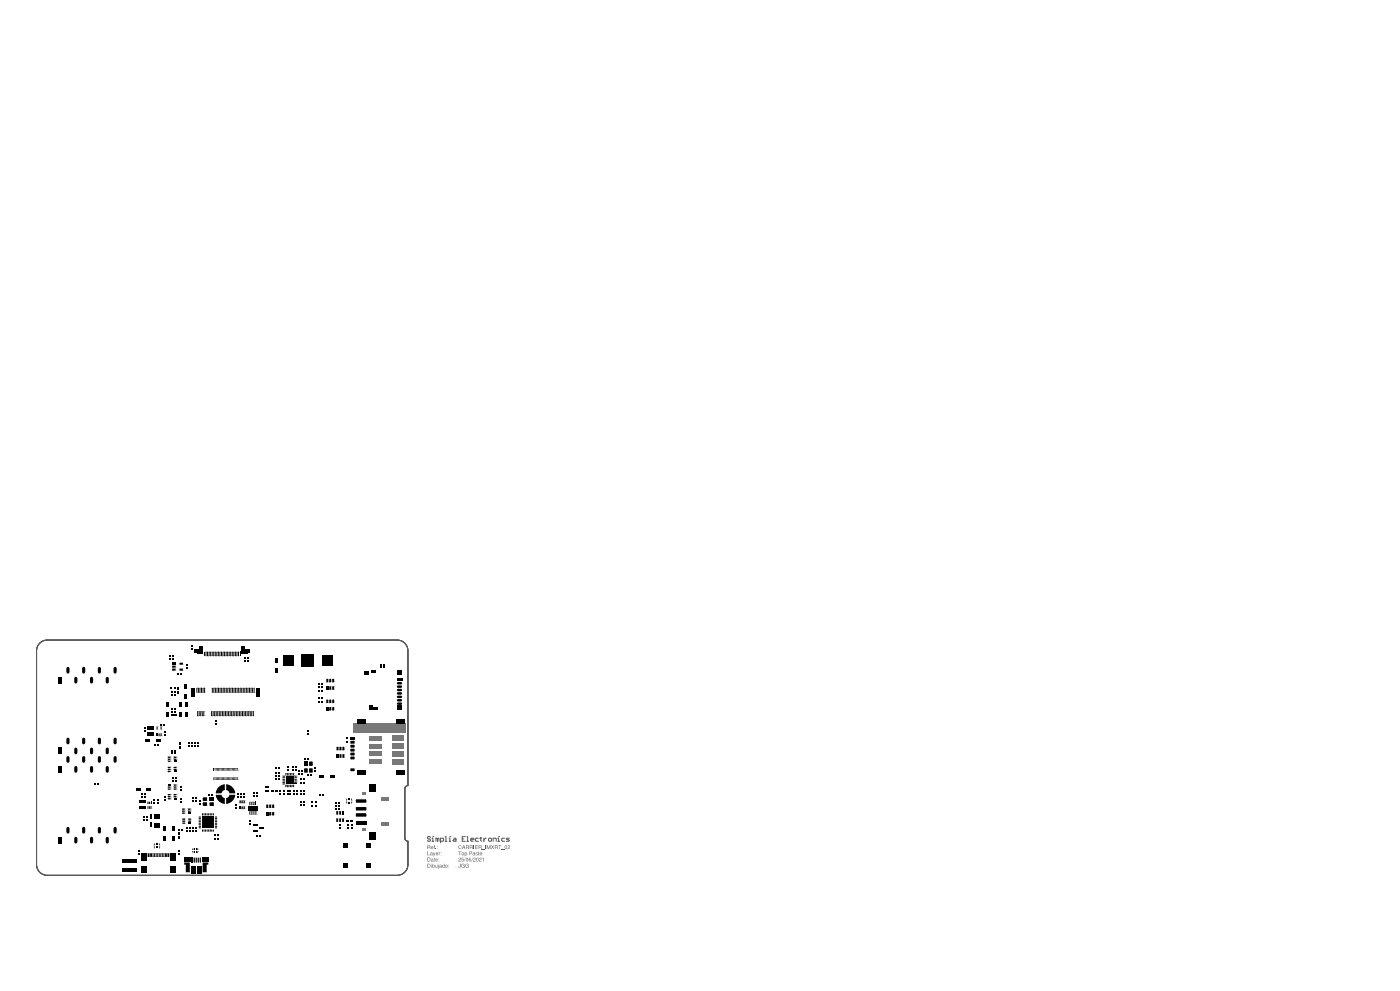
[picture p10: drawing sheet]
<svg xmlns="http://www.w3.org/2000/svg" width="420mm" height="297mm" viewBox="0 0 420 297" stroke-linecap="round" stroke-linejoin="round" font-family="sans-serif">
<g fill="#787878">
<path d="M114.3 246.6h2.2v1h-2.2z"/>
<path d="M108.5 237.5h1.1v.8h-1.1z"/>
<path d="M108.5 248.4h1.1v.8h-1.1z"/>
<path d="M114.3 239.1h2.2v1h-2.2z"/>
</g>
<path d="M11.8 192.9l1-.7 1.2-.4h105.1a3.2 3.2 0 0 1 3.2 3.3v40.4a.93 .93 0 0 0-.9 .9v14.8a.93 .93 0 0 0 .9 1v6.9a3.2 3.2 0 0 1-3.2 3.3h-104.9a3.2 3.2 0 0 1-3.2-3.3v-64.2l.1-.9z" fill="none" stroke="#000" stroke-width=".3"/>
<g fill="#787878">
<path d="M105.8 216.7h15.8v2.9h-15.8z" fill-rule="evenodd"/>
<path d="M110.6 227.7h3.7v1.3h-3.7z" fill-rule="evenodd"/>
<path d="M110.6 225.3h3.7v1.3h-3.7z" fill-rule="evenodd"/>
<path d="M110.6 223h3.7v1.3h-3.7z" fill-rule="evenodd"/>
<path d="M110.6 220.6h3.7v1.3h-3.7z" fill-rule="evenodd"/>
<path d="M117.8 227.6h3.3v1.5h-3.3z" fill-rule="evenodd"/>
<path d="M117.8 225.2h3.3v1.6h-3.3z" fill-rule="evenodd"/>
<path d="M117.8 222.9h3.3v1.5h-3.3z" fill-rule="evenodd"/>
<path d="M117.8 220.5h3.3v1.6h-3.3z" fill-rule="evenodd"/>
</g>
<g fill="#000">
<path d="M64.9 238.4h1.4l.5 .7 .4 .3v1.4a2.75 2.75 0 0 1-2.3-2.4zM65.5 236.2l.7-.6 1-.3v1.4l-.4 .2-.5 .7h-1.4zM68 235.3a2.75 2.75 0 0 1 2.4 2.3h-1.4l-.3-.4-.7-.5zM103.9 239.4h.2v.5h-.4zM104.4 239.4h.2v.5h-.2zM104.8 239.4h.2v.5h-.2zM105.3 239.4h.2l.2 .5h-.4zM42.3 255.7h1.8v2.2h-1.8zM44.3 256.7l.1 .2zM44.7 255.8l.1 .1zM45 256.7l.2 .2zM45.4 255.8l.2 .1z"/>
<path d="M46.1 253.7h.4v.6h-.2zM46.3 252.8h.2v.6h-.4zM46.7 253.7h.2v.6h-.2zM46.7 252.8h.2v.6h-.2zM47.2 253.7h.2v.6h-.2zM47.2 252.8h.2v.6h-.2zM47.7 253.7h.3l-.2 .6h-.1zM47.7 252.8h.1l.2 .6h-.3zM49.5 256.7l.1 .2zM49.9 255.8l.1 .1zM50.2 256.7l.2 .2zM50.6 255.8l.2 .1z"/>
<path d="M51 255.7h1.7v2.2h-1.7zM55.2 257h1.9v1.3h-1.9zM57.6 255.1h.4v.6h-.2zM57.8 254.2h.2v.6h-.4zM58.2 255.1h.2v.6h-.2zM58.2 254.2h.2v.6h-.2zM58.7 255.1h.2v.6h-.2zM58.7 254.2h.2v.6h-.2zM59.2 255.1h.3l-.1 .6h-.2zM59.2 254.2h.2l.1 .6h-.3zM60.6 257h1.9v1.3h-1.9zM60.8 258.5h1.7v.7h-.5v2.2h-1.2z"/>
<path d="M68 239.4l.5-.3 .5-.7h1.4a2.75 2.75 0 0 1-2.4 2.4zM100.8 246.2l.2 .2zM100.8 244l.2 .1zM101.2 245.3l.2 .2zM101.2 243.1l.2 .2zM101.7 246.2l.2 .2zM101.7 244l.2 .1zM102.1 245.3l.2 .2zM102.1 243.1l.2 .2zM102.6 246.2l.1 .2zM103 245.3l.2 .2zM103.7 240.3h.4v.5h-.2z"/>
<path d="M104.4 240.3h.2v.5h-.2zM104.8 240.3h.2v.5h-.2zM105.3 240.3h.4l-.2 .5h-.2zM42.3 259.8h1.8v1.9h-1.8zM51 259.8h1.7v1.9h-1.7zM55.2 258.5h1.7v2.9h-1.2v-2.2h-.5zM57.3 259.5h1.3v2.3h-1.3zM59.1 259.5h1.3v2.3h-1.3z"/>
<path d="M51.6 199.7h.2zM51.7 199.6l.1 .1z"/>
<path d="M51.8 200v.1zM51.6 200l.2 .1z"/>
<path d="M52.5 200h.1zM52.5 200h.1l-.1 .1z"/>
<path d="M52.5 199.5v.2zM52.5 199.5l.1 .2z"/>
<path d="M53.8 198.8h.2zM53.9 198.7l.1 .1z"/>
<path d="M54 199.1v.1zM53.8 199.1l.2 .1z"/>
<path d="M54.7 199.1h.2zM54.7 199.1h.2l-.2 .1z"/>
<path d="M54.7 198.6v.2zM54.7 198.6l.2 .2z"/>
<path d="M51.6 200.6h.2zM51.7 200.4l.1 .2z"/>
<path d="M51.8 200.9v.1zM51.6 200.9l.2 .1z"/>
<path d="M52.5 200.9h.1zM52.5 200.9h.1l-.1 .1z"/>
<path d="M52.5 200.4v.2zM52.5 200.4l.1 .2z"/>
<path d="M53.8 200.6h.2zM53.9 200.4l.1 .2z"/>
<path d="M54 200.9v.1zM53.8 200.9l.2 .1z"/>
<path d="M54.7 200.9h.2zM54.7 200.9h.2l-.2 .1z"/>
<path d="M54.7 200.4v.2zM54.7 200.4l.2 .2z"/>
<path d="M98 210.6v.1zM97.8 210.6l.2 .1z"/>
<path d="M97.8 209.9h.2zM97.9 209.8l.1 .1z"/>
<path d="M98 204.4v.1zM97.8 204.4l.2 .1z"/>
<path d="M97.8 203.6h.2zM97.9 203.5l.1 .1z"/>
<path d="M98.3 210.6h.2zM98.3 210.6h.2l-.2 .1z"/>
<path d="M98.3 209.7v.2zM98.3 209.7l.2 .2z"/>
<path d="M98.3 204.4h.2zM98.3 204.4h.2l-.2 .1z"/>
<path d="M98.3 203.5v.1zM98.3 203.5l.2 .1z"/>
<path d="M98.9 212.8v.2zM98.7 212.8l.2 .2z"/>
<path d="M98.7 212.1h.2zM98.8 212l.1 .1z"/>
<path d="M98.9 210.6v.1zM98.7 210.6l.2 .1z"/>
<path d="M98.7 209.9h.2zM98.8 209.8l.1 .1z"/>
<path d="M98.9 206.6v.1zM98.7 206.6l.2 .1z"/>
<path d="M98.7 205.9h.2zM98.8 205.8l.1 .1z"/>
<path d="M98.9 204.4v.1zM98.7 204.4l.2 .1z"/>
<path d="M98.7 203.6h.2zM98.8 203.5l.1 .1z"/>
<path d="M99.2 212.8h.1zM99.2 212.8h.1l-.1 .2z"/>
<path d="M99.2 211.9v.2zM99.2 211.9l.1 .2z"/>
<path d="M99.2 210.6h.1zM99.2 210.6h.1l-.1 .1z"/>
<path d="M99.2 209.7v.2zM99.2 209.7l.1 .2z"/>
<path d="M99.2 206.6h.1zM99.2 206.6h.1l-.1 .1z"/>
<path d="M99.2 205.7v.2zM99.2 205.7l.1 .2z"/>
<path d="M99.2 204.4h.1zM99.2 204.4h.1l-.1 .1z"/>
<path d="M99.2 203.5v.1zM99.2 203.5l.1 .1z"/>
<path d="M99.8 212.8v.2zM99.6 212.8l.2 .2z"/>
<path d="M99.6 212.1h.2zM99.7 212l.1 .1z"/>
<path d="M99.8 210.6v.1zM99.6 210.6l.2 .1z"/>
<path d="M99.6 209.9h.2zM99.7 209.8l.1 .1z"/>
<path d="M99.8 206.6v.1zM99.6 206.6l.2 .1z"/>
<path d="M99.6 205.9h.2zM99.7 205.8l.1 .1z"/>
<path d="M99.8 204.4v.1zM99.6 204.4l.2 .1z"/>
<path d="M99.6 203.6h.2zM99.7 203.5l.1 .1z"/>
<path d="M100.1 212.8h.1zM100.1 212.8h.1l-.1 .2z"/>
<path d="M100.1 211.9v.2zM100.1 211.9l.1 .2z"/>
<path d="M100.1 210.6h.1zM100.1 210.6h.1l-.1 .1z"/>
<path d="M100.1 209.7v.2zM100.1 209.7l.1 .2z"/>
<path d="M100.1 206.6h.1zM100.1 206.6h.1l-.1 .1z"/>
<path d="M100.1 205.7v.2zM100.1 205.7l.1 .2z"/>
<path d="M100.1 204.4h.1zM100.1 204.4h.1l-.1 .1z"/>
<path d="M100.1 203.5v.1zM100.1 203.5l.1 .1z"/>
<path d="M61.1 239.8v.3zM60.8 239.8h.3v.3z"/>
<path d="M60.8 239.3h.3zM60.8 239.1l.3-.1v.3z"/>
<path d="M61.8 239.8h.3zM61.8 239.8l.3 .2-.3 .1z"/>
<path d="M61.8 239v.3zM61.8 239l.3 .3h-.3z"/>
<path d="M91.2 230.6h.3zM91.2 230.4l.3-.1v.3z"/>
<path d="M91.5 231.3v.3zM91.2 231.3h.3v.3z"/>
<path d="M92 231.3h.3zM92 231.3h.3l-.1 .3z"/>
<path d="M92 230.3v.3zM92 230.3l.3 .3h-.3z"/>
<path d="M92.7 230.6h.2zM92.8 230.3l.1 .3h-.2z"/>
<path d="M92.9 231.3v.3zM92.7 231.3h.2v.3z"/>
<path d="M92.7 228.5h.2zM92.8 228.3l.1 .2h-.2z"/>
<path d="M92.9 229.3v.3zM92.7 229.3h.2v.3z"/>
<path d="M93.5 231.3h.3zM93.5 231.3l.2 .2-.2 .1z"/>
<path d="M93.5 230.3v.3zM93.5 230.3l.3 .3h-.3z"/>
<path d="M93.5 229.3h.3zM93.5 229.3l.2 .1-.2 .2z"/>
<path d="M93.5 228.3v.2zM93.5 228.3l.3 .2h-.3z"/>
<path d="M101.1 224.7v.2zM100.9 224.7l.2 .2z"/>
<path d="M100.9 224h.2zM101 223.9l.1 .1z"/>
<path d="M101.4 224.7h.1zM101.4 224.7h.1l-.1 .2z"/>
<path d="M101.4 223.9v.1zM101.4 223.9l.1 .1z"/>
<path d="M101.9 224.7v.2zM101.8 224.7l.1 .2z"/>
<path d="M101.8 224h.1zM101.8 223.9l.1 .1z"/>
<path d="M101.9 227v.1zM101.8 227l.1 .1z"/>
<path d="M101.8 226.2h.1zM101.8 226.1l.1 .1z"/>
<path d="M102.2 224.7h.2zM102.2 224.7h.2l-.2 .2z"/>
<path d="M102.2 223.9v.1zM102.2 223.9l.2 .1z"/>
<path d="M102.2 227h.2zM102.2 227h.2l-.2 .1z"/>
<path d="M102.2 226.1v.1zM102.2 226.1l.2 .1z"/>
<path d="M102.8 224.7v.2zM102.7 224.7l.1 .2z"/>
<path d="M102.7 224h.1zM102.7 223.9l.1 .1z"/>
<path d="M102.8 227v.1zM102.7 227l.1 .1z"/>
<path d="M102.7 226.2h.1zM102.7 226.1l.1 .1z"/>
<path d="M103.1 224.7h.2zM103.1 224.7h.2l-.2 .2z"/>
<path d="M103.1 223.9v.1zM103.1 223.9l.2 .1z"/>
<path d="M103.1 227h.2zM103.1 227h.2l-.2 .1z"/>
<path d="M103.1 226.1v.1zM103.1 226.1l.2 .1z"/>
<path d="M105.1 230.5h.2zM105.1 230.4l.2 .1z"/>
<path d="M105.3 230.9v.2zM105.1 230.9l.2 .2z"/>
<path d="M105.1 227h.2zM105.1 226.8l.2 .2z"/>
<path d="M105.3 227.4v.2zM105.1 227.4l.2 .2z"/>
<path d="M105.1 225.8h.2zM105.1 225.7l.2 .1z"/>
<path d="M105.3 226.2v.2zM105.1 226.2l.2 .2z"/>
<path d="M105.1 224.6h.2zM105.1 224.5l.2 .1z"/>
<path d="M105.3 225v.3zM105.1 225l.2 .3z"/>
<path d="M105.1 223.5h.2zM105.1 223.3l.2 .2z"/>
<path d="M105.3 223.9v.2zM105.1 223.9l.2 .2z"/>
<path d="M105.1 222.3h.2zM105.1 222.1l.2 .2z"/>
<path d="M105.3 222.7v.2zM105.1 222.7l.2 .2z"/>
<path d="M106.1 230.9h.2zM106.1 230.9h.2l-.2 .2z"/>
<path d="M106.1 230.3v.2zM106.1 230.3l.2 .2z"/>
<path d="M106.1 227.4h.2zM106.1 227.4h.2l-.2 .2z"/>
<path d="M106.1 226.8v.2zM106.1 226.8l.2 .2z"/>
<path d="M106.1 226.2h.2zM106.1 226.2h.2l-.2 .2z"/>
<path d="M106.1 225.6v.2zM106.1 225.6l.2 .2z"/>
<path d="M106.1 225h.2zM106.1 225h.2l-.2 .3z"/>
<path d="M106.1 224.4v.2zM106.1 224.4l.2 .2z"/>
<path d="M106.1 223.9h.2zM106.1 223.9h.2l-.2 .2z"/>
<path d="M106.1 223.2v.3zM106.1 223.2l.2 .3z"/>
<path d="M106.1 222.7h.2zM106.1 222.7h.2l-.2 .2z"/>
<path d="M106.1 222.1v.2zM106.1 222.1l.2 .2z"/>
<path d="M106.7 239.8h.3zM106.7 239.7l.3-.1v.2z"/>
<path d="M109.6 239.6v.2zM109.6 239.6l.3 .2h-.3z"/>
<path d="M61.1 241.3v.3zM60.8 241.3h.3v.3z"/>
<path d="M60.8 240.7h.3zM60.8 240.6l.3-.1v.2z"/>
<path d="M61.8 241.3h.3zM61.8 241.3l.3 .1-.3 .2z"/>
<path d="M61.8 240.5v.2zM61.8 240.5l.3 .2h-.3z"/>
<path d="M63.1 241.3v.3zM62.8 241.3h.3v.3z"/>
<path d="M62.8 240.7h.3zM62.9 240.6l.2-.1v.2z"/>
<path d="M63.9 241.3h.2zM63.9 241.3l.2 .1-.2 .2z"/>
<path d="M63.9 240.5v.2zM63.9 240.5l.2 .2h-.2z"/>
<path d="M80 242v.2zM79.8 242l.2 .2z"/>
<path d="M79.8 241.3h.2zM79.9 241.2l.1 .1z"/>
<path d="M80.3 242h.1zM80.3 242h.1l-.1 .2z"/>
<path d="M80.3 241.2v.1zM80.3 241.2l.1 .1z"/>
<path d="M80.9 242v.2zM80.7 242l.2 .2z"/>
<path d="M80.7 241.3h.2zM80.8 241.2l.1 .1z"/>
<path d="M80.9 244.3v.1zM80.7 244.3l.2 .1z"/>
<path d="M80.7 243.5h.2zM80.8 243.4l.1 .1z"/>
<path d="M81.2 242h.1zM81.2 242h.1l-.1 .2z"/>
<path d="M81.2 241.2v.1zM81.2 241.2l.1 .1z"/>
<path d="M81.2 244.3h.1zM81.2 244.3h.1l-.1 .1z"/>
<path d="M81.2 243.4v.1zM81.2 243.4l.1 .1z"/>
<path d="M81.8 242v.2zM81.6 242l.2 .2z"/>
<path d="M81.6 241.3h.2zM81.7 241.2l.1 .1z"/>
<path d="M81.8 244.3v.1zM81.6 244.3l.2 .1z"/>
<path d="M81.6 243.5h.2zM81.7 243.4l.1 .1z"/>
<path d="M82.1 242h.1zM82.1 242h.1l-.1 .2z"/>
<path d="M82.1 241.2v.1zM82.1 241.2l.1 .1z"/>
<path d="M82.1 244.3h.1zM82.1 244.3h.1l-.1 .1z"/>
<path d="M82.1 243.4v.1zM82.1 243.4l.1 .1z"/>
<path d="M106.7 242.2h.3zM106.7 242l.3-.1v.3z"/>
<path d="M107 242.7v.2zM106.7 242.7h.3v.2z"/>
<path d="M106.7 244h.3zM106.7 243.9l.3-.1v.2z"/>
<path d="M107 244.5v.3zM106.7 244.5h.3v.3z"/>
<path d="M107 240.4v.2zM106.7 240.4h.3v.2z"/>
<path d="M109.6 242.7h.3zM109.6 242.7l.2 .1-.2 .1z"/>
<path d="M109.6 241.9v.3zM109.6 241.9l.3 .3h-.3z"/>
<path d="M109.6 244.5h.3zM109.6 244.5l.2 .2-.2 .1z"/>
<path d="M109.6 243.8v.2zM109.6 243.8l.3 .2h-.3z"/>
<path d="M109.6 240.4h.3zM109.6 240.4l.2 .1-.2 .1z"/>
</g>
<g fill="none" stroke="#000" stroke-width=".3">
<path d="M61.3 195.5v1M64.9 238.4h1.4l.3 .6 .6 .4v1.4a2.78 2.78 0 0 1-2.3-2.4zM65.6 236l1.6-.7v1.4l-.6 .3-.3 .6h-1.4zM68 235.3a2.78 2.78 0 0 1 2.4 2.3h-1.4l-.4-.6-.6-.3zM68 239.4l.6-.4 .4-.6h1.4a2.78 2.78 0 0 1-2.4 2.4zM59.7 248.1h.4M59.7 247.7h.4M59.7 247.2h.4M59.7 246.7h.4M59.7 246.3h.4M59.7 245.8h.4M59.7 245.4h.4"/>
<path d="M59.7 244.9h.4M60.7 243.8v.5M60.7 248.7v.5M61.2 243.8v.5M61.2 248.7v.5M61.6 243.8v.5M61.6 248.7v.5M62.1 243.8v.5M62.1 248.7v.5M62.6 243.8v.5M62.6 248.7v.5M63 243.8v.5"/>
<path d="M63 248.7v.5M63.5 243.8v.5M63.5 248.7v.5M64 243.8v.5M64 248.7v.5M64.5 248.1h.5M64.5 247.7h.5M64.5 247.2h.5M64.5 246.7h.5M64.5 246.3h.5M64.5 245.8h.5M64.5 245.4h.5"/>
<path d="M64.5 244.9h.5"/>
</g>
<g fill="#000">
<path d="M50.6 196.4h.6v.5h-.6z" fill-rule="evenodd"/>
<path d="M50.6 197.3h.6v.4h-.6z" fill-rule="evenodd"/>
<path d="M51.6 196.4h.5v.5h-.5z" fill-rule="evenodd"/>
<path d="M51.6 197.3h.5v.4h-.5z" fill-rule="evenodd"/>
<path d="M51.6 198.6h1v.6h-1z" fill-rule="evenodd"/>
<path d="M51.6 199.7l.9-.2 .1 .5-.8 .1z" fill-rule="evenodd"/>
<path d="M53.8 198.8l.9-.2 .2 .5-.9 .1z" fill-rule="evenodd"/>
<path d="M55.8 199h.4v.5h-.4z" fill-rule="evenodd"/>
<path d="M57.2 194.2h.5v.5h-.5z" fill-rule="evenodd"/>
<path d="M57.2 193.2h.5v.6h-.5z" fill-rule="evenodd"/>
<path d="M58.4 194.5h.7v1h-.7z" fill-rule="evenodd"/>
<path d="M59.1 194.5h.6v1.5h-.6z" fill-rule="evenodd"/>
<path d="M59.7 193.9h1.2v2.1h-1.2z" fill-rule="evenodd"/>
<path d="M61.6 195.4h.3l-.1 1.3-.2-.1z" fill-rule="evenodd"/>
<path d="M62.1 195.4h.3l-.1 1.3-.2-.1z" fill-rule="evenodd"/>
<path d="M62.6 195.4h.2v1.3l-.2-.1z" fill-rule="evenodd"/>
<path d="M63.1 195.4h.2l-.1 1.3-.2-.1z" fill-rule="evenodd"/>
<path d="M63.5 195.4h.3l-.1 1.3-.2-.1z" fill-rule="evenodd"/>
<path d="M63.9 195.4h.3v1.3l-.3-.1z" fill-rule="evenodd"/>
<path d="M64.5 195.4h.2l-.1 1.3-.2-.1z" fill-rule="evenodd"/>
<path d="M64.9 195.4h.3l-.1 1.3-.2-.1z" fill-rule="evenodd"/>
<path d="M65.3 195.4h.3v1.3l-.3-.1z" fill-rule="evenodd"/>
<path d="M65.8 195.4h.3l-.1 1.3-.2-.1z" fill-rule="evenodd"/>
<path d="M66.3 195.4h.2v1.3l-.2-.1z" fill-rule="evenodd"/>
<path d="M66.8 195.4h.2l-.1 1.3-.2-.1z" fill-rule="evenodd"/>
<path d="M67.2 195.4h.3l-.1 1.3-.2-.1z" fill-rule="evenodd"/>
<path d="M67.7 195.4h.2v1.3l-.2-.1z" fill-rule="evenodd"/>
<path d="M68.1 195.4h.3l-.1 1.3-.2-.1z" fill-rule="evenodd"/>
<path d="M68.6 195.4h.3l-.1 1.3-.2-.1z" fill-rule="evenodd"/>
<path d="M69.1 195.4h.2v1.3l-.2-.1z" fill-rule="evenodd"/>
<path d="M69.5 195.4h.3l-.1 1.3-.2-.1z" fill-rule="evenodd"/>
<path d="M70 195.4h.3l-.1 1.3-.2-.1z" fill-rule="evenodd"/>
<path d="M70.4 195.4h.3v1.3l-.3-.1z" fill-rule="evenodd"/>
<path d="M71 195.4h.2l-.1 1.3-.2-.1z" fill-rule="evenodd"/>
<path d="M71.4 195.4h.3l-.1 1.3-.2-.1z" fill-rule="evenodd"/>
<path d="M71.8 195.4h.3v1.3h-.3z" fill-rule="evenodd"/>
<path d="M72.4 193.9h1.2v2.1h-1.2z" fill-rule="evenodd"/>
<path d="M73.3 197h.5v.5h-.5z" fill-rule="evenodd"/>
<path d="M73.3 197.9h.5v.5h-.5z" fill-rule="evenodd"/>
<path d="M73.6 194.5h.6v1.5h-.6z" fill-rule="evenodd"/>
<path d="M74.2 194.5h.7v1h-.7z" fill-rule="evenodd"/>
<path d="M74.2 197h.6v.5h-.6z" fill-rule="evenodd"/>
<path d="M74.2 197.9h.6v.5h-.6z" fill-rule="evenodd"/>
<path d="M82.5 197.2h.8v1.5h-.8z" fill-rule="evenodd"/>
<path d="M84.9 196.3h3.2v3.2h-3.2z" fill-rule="evenodd"/>
<path d="M90.5 196.1h3.7v3.7h-3.7z" fill-rule="evenodd"/>
<path d="M96.6 196.3h3.2v3.2h-3.2z" fill-rule="evenodd"/>
<path d="M114 198.9h.6v.5h-.6z" fill-rule="evenodd"/>
<path d="M114.9 198.9h.6v.5h-.6z" fill-rule="evenodd"/>
<path d="M17.5 202.9h1v2h-1z" fill-rule="evenodd"/>
<path d="M43.2 218h.4v.5h-.4z" fill-rule="evenodd"/>
<path d="M43.2 218.9h.4v.6h-.4z" fill-rule="evenodd"/>
<path d="M44 219.6h2v1h-2z" fill-rule="evenodd"/>
<path d="M44 217.8h2v.9h-2z" fill-rule="evenodd"/>
<path d="M47 217.8l.3 .1-.1 .7-.3-.1z" fill-rule="evenodd"/>
<path d="M48.2 217.8l.3 .1-.1 .7-.3-.1z" fill-rule="evenodd"/>
<path d="M48 217h.6v.4h-.6z" fill-rule="evenodd"/>
<path d="M49 217h.5v.4h-.5z" fill-rule="evenodd"/>
<path d="M49.3 219h.4v.6h-.4z" fill-rule="evenodd"/>
<path d="M49.9 213.5h.8v1.5h-.8z" fill-rule="evenodd"/>
<path d="M49.9 210.3h.8v1.5h-.8z" fill-rule="evenodd"/>
<path d="M51.1 205.9h.6v.5h-.6z" fill-rule="evenodd"/>
<path d="M51.2 207.3h.5v.5h-.5z" fill-rule="evenodd"/>
<path d="M51.2 208.1h.5v.5h-.5z" fill-rule="evenodd"/>
<path d="M51.3 214.1h.7v.6h-.7z" fill-rule="evenodd"/>
<path d="M51.5 213.2h.5v.5h-.5z" fill-rule="evenodd"/>
<path d="M51.5 212.2h.5v.6h-.5z" fill-rule="evenodd"/>
<path d="M51.6 200.6l.9-.2 .1 .5-.8 .1z" fill-rule="evenodd"/>
<path d="M52.1 205.9h.5v.5h-.5z" fill-rule="evenodd"/>
<path d="M52.1 207.3h.6v.5h-.6z" fill-rule="evenodd"/>
<path d="M52.1 208.1h.6v.5h-.6z" fill-rule="evenodd"/>
<path d="M52.4 214.1h.7v.6h-.7z" fill-rule="evenodd"/>
<path d="M52.4 213.1h.4v.6h-.4z" fill-rule="evenodd"/>
<path d="M52.4 212.2h.4v.6h-.4z" fill-rule="evenodd"/>
<path d="M53.1 201.8h.6v.5h-.6z" fill-rule="evenodd"/>
<path d="M53.2 207.1h.5v.7h-.5z" fill-rule="evenodd"/>
<path d="M53.2 205.9h.5v.8h-.5z" fill-rule="evenodd"/>
<path d="M53.7 213.6h.8v1.4h-.8z" fill-rule="evenodd"/>
<path d="M53.7 210.4h.8v1.5h-.8z" fill-rule="evenodd"/>
<path d="M53.8 200.6l.9-.2 .2 .5-.9 .1z" fill-rule="evenodd"/>
<path d="M54.1 201.8h.5v.5h-.5z" fill-rule="evenodd"/>
<path d="M55.6 213.6h.7v1.4h-.7z" fill-rule="evenodd"/>
<path d="M55.6 210.4h.7v1.5h-.7z" fill-rule="evenodd"/>
<path d="M55.2 208.1h.7v1.5h-.7z" fill-rule="evenodd"/>
<path d="M55.2 205h.7v1.5h-.7z" fill-rule="evenodd"/>
<path d="M55.8 199.9h.4v.6h-.4z" fill-rule="evenodd"/>
<path d="M57.5 206.3h1.1v2.6h-1.1z" fill-rule="evenodd"/>
<path d="M59 206.2l.2 .1-.1 1.3h-.2z" fill-rule="evenodd"/>
<path d="M59.2 213.2l.2 .1-.1 1.3h-.2z" fill-rule="evenodd"/>
<path d="M59.4 206.3h.2v1.3h-.2z" fill-rule="evenodd"/>
<path d="M59.6 213.3h.3l-.1 1.3h-.2z" fill-rule="evenodd"/>
<path d="M59.9 206.2l.2 .1-.1 1.3h-.2z" fill-rule="evenodd"/>
<path d="M60.1 213.3h.2v1.3h-.2z" fill-rule="evenodd"/>
<path d="M60.3 206.3h.3l-.1 1.3h-.2z" fill-rule="evenodd"/>
<path d="M60.6 213.2l.2 .1-.1 1.3h-.2z" fill-rule="evenodd"/>
<path d="M60.8 206.2l.2 .1v1.3h-.3z" fill-rule="evenodd"/>
<path d="M61 213.3h.3l-.1 1.3h-.2z" fill-rule="evenodd"/>
<path d="M61.2 206.3h.3l-.1 1.3h-.2z" fill-rule="evenodd"/>
<path d="M63.3 213.3h.3l-.1 1.3h-.2z" fill-rule="evenodd"/>
<path d="M63.6 206.2l.2 .1-.1 1.3h-.2z" fill-rule="evenodd"/>
<path d="M63.8 213.3h.2v1.3h-.2z" fill-rule="evenodd"/>
<path d="M64 206.3h.3l-.1 1.3h-.2z" fill-rule="evenodd"/>
<path d="M64.3 213.2l.2 .1-.1 1.3h-.2z" fill-rule="evenodd"/>
<path d="M64.5 206.2l.2 .1v1.3h-.2z" fill-rule="evenodd"/>
<path d="M64.7 213.3h.3l-.1 1.3h-.2z" fill-rule="evenodd"/>
<path d="M64.6 216.6h.5v.6h-.5z" fill-rule="evenodd"/>
<path d="M64.6 215.7h.5v.6h-.5z" fill-rule="evenodd"/>
<path d="M64.9 206.3h.3l-.1 1.3h-.2z" fill-rule="evenodd"/>
<path d="M65.2 213.3h.2v1.3h-.2z" fill-rule="evenodd"/>
<path d="M65.5 206.2l.2 .1-.1 1.3h-.2z" fill-rule="evenodd"/>
<path d="M65.7 213.2l.2 .1-.1 1.3h-.2z" fill-rule="evenodd"/>
<path d="M65.9 206.3h.2v1.3h-.2z" fill-rule="evenodd"/>
<path d="M66.1 213.3h.3l-.1 1.3h-.2z" fill-rule="evenodd"/>
<path d="M66.4 206.2l.2 .1-.1 1.3h-.2z" fill-rule="evenodd"/>
<path d="M66.5 213.3h.3v1.3h-.3z" fill-rule="evenodd"/>
<path d="M66.8 206.3h.3l-.1 1.3h-.2z" fill-rule="evenodd"/>
<path d="M67 213.3h.3l-.1 1.3h-.2z" fill-rule="evenodd"/>
<path d="M67.3 206.2l.2 .1v1.3h-.3z" fill-rule="evenodd"/>
<path d="M67.5 213.3h.3l-.1 1.3h-.2z" fill-rule="evenodd"/>
<path d="M67.7 206.3h.3l-.1 1.3h-.2z" fill-rule="evenodd"/>
<path d="M68 213.2l.2 .1-.1 1.3h-.2z" fill-rule="evenodd"/>
<path d="M68.2 206.2l.3 .1-.1 1.3h-.2z" fill-rule="evenodd"/>
<path d="M68.4 213.3h.3l-.1 1.3h-.2z" fill-rule="evenodd"/>
<path d="M68.6 206.3h.3l-.1 1.3h-.2z" fill-rule="evenodd"/>
<path d="M68.9 213.3h.2v1.3h-.2z" fill-rule="evenodd"/>
<path d="M69.2 206.2l.2 .1-.1 1.3h-.2z" fill-rule="evenodd"/>
<path d="M69.4 213.2l.2 .1-.1 1.3h-.2z" fill-rule="evenodd"/>
<path d="M69.6 206.3h.2v1.3h-.2z" fill-rule="evenodd"/>
<path d="M69.8 213.3h.3l-.1 1.3h-.2z" fill-rule="evenodd"/>
<path d="M70.1 206.2l.2 .1-.1 1.3h-.2z" fill-rule="evenodd"/>
<path d="M70.3 213.3h.2v1.3h-.2z" fill-rule="evenodd"/>
<path d="M70.5 206.3h.3l-.1 1.3h-.2z" fill-rule="evenodd"/>
<path d="M70.8 213.2l.2 .1-.1 1.3h-.2z" fill-rule="evenodd"/>
<path d="M71 206.2l.2 .1v1.3h-.2z" fill-rule="evenodd"/>
<path d="M71.2 213.3h.3l-.1 1.3h-.2z" fill-rule="evenodd"/>
<path d="M71.4 206.3h.3l-.1 1.3h-.2z" fill-rule="evenodd"/>
<path d="M71.7 213.3h.2v1.3h-.2z" fill-rule="evenodd"/>
<path d="M72 206.2l.2 .1-.1 1.3h-.2z" fill-rule="evenodd"/>
<path d="M72.2 213.2l.2 .1-.1 1.3h-.2z" fill-rule="evenodd"/>
<path d="M72.3 206.3h.3v1.3h-.3z" fill-rule="evenodd"/>
<path d="M72.6 213.3h.3l-.1 1.3h-.2z" fill-rule="evenodd"/>
<path d="M72.9 206.2l.2 .1-.1 1.3h-.2z" fill-rule="evenodd"/>
<path d="M73 213.3h.3v1.3h-.3z" fill-rule="evenodd"/>
<path d="M73.3 206.2l.3 .1-.1 1.3h-.2z" fill-rule="evenodd"/>
<path d="M73.5 213.3h.3l-.1 1.3h-.2z" fill-rule="evenodd"/>
<path d="M73.8 206.2l.2 .1-.1 1.3h-.2z" fill-rule="evenodd"/>
<path d="M74 213.3h.3l-.1 1.3h-.2z" fill-rule="evenodd"/>
<path d="M74.2 206.3h.3l-.1 1.3h-.2z" fill-rule="evenodd"/>
<path d="M74.5 213.2l.2 .1-.1 1.3h-.2z" fill-rule="evenodd"/>
<path d="M74.7 206.2l.2 .1v1.3h-.2z" fill-rule="evenodd"/>
<path d="M74.9 213.3h.3l-.1 1.3h-.2z" fill-rule="evenodd"/>
<path d="M75.1 206.3h.3l-.1 1.3h-.2z" fill-rule="evenodd"/>
<path d="M75.4 213.3h.2v1.3h-.2z" fill-rule="evenodd"/>
<path d="M75.7 206.2l.2 .1-.1 1.3h-.2z" fill-rule="evenodd"/>
<path d="M75.9 213.2l.2 .1-.1 1.3h-.2z" fill-rule="evenodd"/>
<path d="M76.1 206.3h.2v1.3h-.2z" fill-rule="evenodd"/>
<path d="M76.7 206.3h1.1v2.6h-1.1z" fill-rule="evenodd"/>
<path d="M82.5 200.3h.8v1.5h-.8z" fill-rule="evenodd"/>
<path d="M92.1 218.8h.5v.5h-.5z" fill-rule="evenodd"/>
<path d="M95.4 210.2h.6v.4h-.6z" fill-rule="evenodd"/>
<path d="M95.4 208.9h.6v.4h-.6z" fill-rule="evenodd"/>
<path d="M95.4 206.9h.6v.5h-.6z" fill-rule="evenodd"/>
<path d="M95.4 205.8h.6v.5h-.6z" fill-rule="evenodd"/>
<path d="M95.4 204.7h.6v.5h-.6z" fill-rule="evenodd"/>
<path d="M96.3 210.2h.6v.4h-.6z" fill-rule="evenodd"/>
<path d="M96.3 208.9h.6v.4h-.6z" fill-rule="evenodd"/>
<path d="M96.3 206.9h.6v.5h-.6z" fill-rule="evenodd"/>
<path d="M96.3 205.8h.6v.5h-.6z" fill-rule="evenodd"/>
<path d="M96.3 204.7h.6v.5h-.6z" fill-rule="evenodd"/>
<path d="M98 209.7l.5 .2-.2 .8-.5-.1z" fill-rule="evenodd"/>
<path d="M98 203.5l.5 .1-.2 .9-.5-.1z" fill-rule="evenodd"/>
<path d="M97.8 211.9h.7v1.1h-.7z" fill-rule="evenodd"/>
<path d="M97.8 205.7h.7v1h-.7z" fill-rule="evenodd"/>
<path d="M98.7 212.1l.2-.2 .4 .2-.1 .9-.5-.2z" fill-rule="evenodd"/>
<path d="M98.7 209.9l.2-.2 .4 .2-.1 .8-.5-.1z" fill-rule="evenodd"/>
<path d="M98.7 205.9l.2-.2 .4 .2-.1 .8-.5-.1z" fill-rule="evenodd"/>
<path d="M98.7 203.6l.2-.1 .4 .1-.1 .9-.5-.1z" fill-rule="evenodd"/>
<path d="M99.6 212.1l.2-.2 .4 .2-.1 .9-.5-.2z" fill-rule="evenodd"/>
<path d="M99.6 209.9l.2-.2 .4 .2-.1 .8-.5-.1z" fill-rule="evenodd"/>
<path d="M99.6 205.9l.2-.2 .4 .2-.1 .8-.5-.1z" fill-rule="evenodd"/>
<path d="M99.6 203.6l.2-.1 .4 .1-.1 .9-.5-.1z" fill-rule="evenodd"/>
<path d="M107.2 215.4h2.4v1.4h-2.4z" fill-rule="evenodd"/>
<path d="M109.1 201.2h1.4v.9h-1.4z" fill-rule="evenodd"/>
<path d="M110.8 211.3h.9v1.3h-.9z" fill-rule="evenodd"/>
<path d="M111.4 200.8h1.3v.7h-1.3z" fill-rule="evenodd"/>
<path d="M111.9 211.9h1.4v.7h-1.4z" fill-rule="evenodd"/>
<path d="M114 199.7h.6v.5h-.6z" fill-rule="evenodd"/>
<path d="M114.9 199.7h.6v.5h-.6z" fill-rule="evenodd"/>
<path d="M118.9 215.4h2.4v1.4h-2.4z" fill-rule="evenodd"/>
<path d="M119 203.4h1.6v.7h-1.6z" fill-rule="evenodd"/>
<path d="M119 211.4h1.4v1.2h-1.4z" fill-rule="evenodd"/>
<path d="M119 200.8h1.4v1.4h-1.4z" fill-rule="evenodd"/>
<path d="M17.5 224.1h1v2h-1z" fill-rule="evenodd"/>
<path d="M17.5 229.6h1v2h-1z" fill-rule="evenodd"/>
<path d="M28.3 234.7h.6v.4h-.6z" fill-rule="evenodd"/>
<path d="M29.2 234.7h.6v.4h-.6z" fill-rule="evenodd"/>
<path d="M40.7 236.3h1.4v.7h-1.4z" fill-rule="evenodd"/>
<path d="M42.2 237.7h.6v.5h-.6z" fill-rule="evenodd"/>
<path d="M42.2 238.6h.6v.4h-.6z" fill-rule="evenodd"/>
<path d="M41.7 239.8h1.8v.8h-1.8z" fill-rule="evenodd"/>
<path d="M43.6 221.5h1.5v.7h-1.5z" fill-rule="evenodd"/>
<path d="M43.1 237.7h.6v.5h-.6z" fill-rule="evenodd"/>
<path d="M43.2 238.6h.5v.4h-.5z" fill-rule="evenodd"/>
<path d="M43.8 236.3h1.5v.7h-1.5z" fill-rule="evenodd"/>
<path d="M46.3 223.1h.5v.4h-.5z" fill-rule="evenodd"/>
<path d="M46.7 221.5h1.5v.7h-1.5z" fill-rule="evenodd"/>
<path d="M47.2 223.1h.6v.4h-.6z" fill-rule="evenodd"/>
<path d="M46.9 219.9h.4v.8h-.4z" fill-rule="evenodd"/>
<path d="M47.1 239.4h.4v.6h-.4z" fill-rule="evenodd"/>
<path d="M47.5 219.9h.4l-.1 .8-.3-.1z" fill-rule="evenodd"/>
<path d="M48.1 219.9h.4l-.1 .8-.3-.1z" fill-rule="evenodd"/>
<path d="M49.3 220h.4v.5h-.4z" fill-rule="evenodd"/>
<path d="M49.3 238.5h.5v.6h-.5z" fill-rule="evenodd"/>
<path d="M50.3 235.1h.8v.4h-.8z" fill-rule="evenodd"/>
<path d="M50.4 235.7h.6l.1 .3-.7 .1z" fill-rule="evenodd"/>
<path d="M50.4 236.3h.6l.1 .3-.7 .1z" fill-rule="evenodd"/>
<path d="M50.4 228h.6l.1 .3-.7 .1z" fill-rule="evenodd"/>
<path d="M50.4 227.4h.6l.1 .3-.7 .1z" fill-rule="evenodd"/>
<path d="M50.4 226.8h.6l.1 .3-.7 .1z" fill-rule="evenodd"/>
<path d="M50.4 231.1h.6l.1 .2-.7 .1z" fill-rule="evenodd"/>
<path d="M50.4 230.4h.6l.1 .3-.7 .1z" fill-rule="evenodd"/>
<path d="M50.4 229.8h.6l.1 .3-.7 .1z" fill-rule="evenodd"/>
<path d="M50.4 239.2h.6l.1 .3-.7 .1z" fill-rule="evenodd"/>
<path d="M50.4 238.6h.6l.1 .3-.7 .1z" fill-rule="evenodd"/>
<path d="M50.4 238h.6l.1 .3-.7 .1z" fill-rule="evenodd"/>
<path d="M51.3 224.7h.6v.5h-.6z" fill-rule="evenodd"/>
<path d="M51.3 225.6h.6v.4h-.6z" fill-rule="evenodd"/>
<path d="M51.5 233h.6v.4h-.6z" fill-rule="evenodd"/>
<path d="M51.5 233.9h.6v.5h-.6z" fill-rule="evenodd"/>
<path d="M52.2 236.3h.6l.1 .3-.7 .1z" fill-rule="evenodd"/>
<path d="M52.1 235.8l.7-.1 .1 .3-.7 .1z" fill-rule="evenodd"/>
<path d="M52.1 235.2l.7-.1 .1 .3-.7 .1z" fill-rule="evenodd"/>
<path d="M52.1 226.9l.7-.1 .1 .3-.7 .1z" fill-rule="evenodd"/>
<path d="M52.2 227.4h.6l.1 .3-.7 .1z" fill-rule="evenodd"/>
<path d="M52.2 229.8h.6l.1 .3-.7 .1z" fill-rule="evenodd"/>
<path d="M52.1 230.5l.7-.1 .1 .3-.7 .1z" fill-rule="evenodd"/>
<path d="M52.2 238h.6l.1 .3-.7 .1z" fill-rule="evenodd"/>
<path d="M52.1 238.7l.7-.1 .1 .3-.7 .1z" fill-rule="evenodd"/>
<path d="M52.3 224.7h.5v.5h-.5z" fill-rule="evenodd"/>
<path d="M52.3 225.6h.5v.4h-.5z" fill-rule="evenodd"/>
<path d="M52.1 228h.8v.4h-.8z" fill-rule="evenodd"/>
<path d="M52.1 239.2h.8v.4h-.8z" fill-rule="evenodd"/>
<path d="M52.1 231.1h.8v.3h-.8z" fill-rule="evenodd"/>
<path d="M52.4 233h.6v.4h-.6z" fill-rule="evenodd"/>
<path d="M52.4 233.9h.6v.5h-.6z" fill-rule="evenodd"/>
<path d="M53.6 223.6h.6v.7h-.6z" fill-rule="evenodd"/>
<path d="M53.6 222.5h.6v.7h-.6z" fill-rule="evenodd"/>
<path d="M53.9 239.1h.5v.6h-.5z" fill-rule="evenodd"/>
<path d="M54 236.6h.4v.6h-.4z" fill-rule="evenodd"/>
<path d="M54 235.7h.4v.5h-.4z" fill-rule="evenodd"/>
<path d="M56.5 223.4h.5v.6h-.5z" fill-rule="evenodd"/>
<path d="M56.5 222.5h.5v.5h-.5z" fill-rule="evenodd"/>
<path d="M57.4 223.4h.4v.6h-.4z" fill-rule="evenodd"/>
<path d="M57.4 222.5h.4v.5h-.4z" fill-rule="evenodd"/>
<path d="M57.8 238.8h.4v.6h-.4z" fill-rule="evenodd"/>
<path d="M57.8 239.7h.4v.6h-.4z" fill-rule="evenodd"/>
<path d="M58.2 223.4h.5v.6h-.5z" fill-rule="evenodd"/>
<path d="M58.2 222.5h.5v.5h-.5z" fill-rule="evenodd"/>
<path d="M58.6 238.8h.4v.6h-.4z" fill-rule="evenodd"/>
<path d="M58.6 239.7h.4v.6h-.4z" fill-rule="evenodd"/>
<path d="M59 223.4h.5v.6h-.5z" fill-rule="evenodd"/>
<path d="M59 222.5h.5v.5h-.5z" fill-rule="evenodd"/>
<path d="M59.8 239.8h.5v.6h-.5z" fill-rule="evenodd"/>
<path d="M60.8 239.3l.3-.3h.7l.3 .3v.5l-.3 .3h-.7l-.3-.3z" fill-rule="evenodd"/>
<path d="M62.3 238h.5v.5h-.5z" fill-rule="evenodd"/>
<path d="M63.2 238h.6v.5h-.6z" fill-rule="evenodd"/>
<path d="M64 233.1l.1 .6z" fill-rule="evenodd"/>
<path d="M64 230.2h.2v.7h-.2z" fill-rule="evenodd"/>
<path d="M64.4 233.1l.1 .6z" fill-rule="evenodd"/>
<path d="M64.4 230.3h.2l-.1 .6z" fill-rule="evenodd"/>
<path d="M64.8 233.1l.1 .6z" fill-rule="evenodd"/>
<path d="M64.7 230.3h.2v.6z" fill-rule="evenodd"/>
<path d="M65.2 233.1v.6z" fill-rule="evenodd"/>
<path d="M65.2 230.2v.7z" fill-rule="evenodd"/>
<path d="M65.5 233.1l.1 .6z" fill-rule="evenodd"/>
<path d="M65.5 230.3h.2l-.1 .6z" fill-rule="evenodd"/>
<path d="M65.9 233.1l.1 .6z" fill-rule="evenodd"/>
<path d="M65.9 230.3h.1v.6z" fill-rule="evenodd"/>
<path d="M66.3 233.1l.1 .6z" fill-rule="evenodd"/>
<path d="M66.2 230.3h.2v.6z" fill-rule="evenodd"/>
<path d="M66.6 233.1l.1 .6z" fill-rule="evenodd"/>
<path d="M66.6 230.3h.2l-.1 .6z" fill-rule="evenodd"/>
<path d="M67 233.1l.1 .6z" fill-rule="evenodd"/>
<path d="M67 230.2l.1 .7z" fill-rule="evenodd"/>
<path d="M67.4 233.1l.1 .6z" fill-rule="evenodd"/>
<path d="M67.3 230.3h.2v.6z" fill-rule="evenodd"/>
<path d="M67.8 233.1v.6z" fill-rule="evenodd"/>
<path d="M67.7 230.3h.2l-.1 .6z" fill-rule="evenodd"/>
<path d="M68.1 233.1l.1 .6z" fill-rule="evenodd"/>
<path d="M68.1 230.3h.2l-.1 .6z" fill-rule="evenodd"/>
<path d="M68.5 233.1l.1 .6z" fill-rule="evenodd"/>
<path d="M68.5 230.3h.1v.6z" fill-rule="evenodd"/>
<path d="M68.9 233.1l.1 .6z" fill-rule="evenodd"/>
<path d="M68.9 230.2l.1 .7z" fill-rule="evenodd"/>
<path d="M69.2 233.1l.1 .6z" fill-rule="evenodd"/>
<path d="M69.2 230.3h.2l-.1 .6z" fill-rule="evenodd"/>
<path d="M69.6 233.1l.1 .6z" fill-rule="evenodd"/>
<path d="M69.6 230.3h.2l-.1 .6z" fill-rule="evenodd"/>
<path d="M70 233.1l.1 .6z" fill-rule="evenodd"/>
<path d="M69.9 230.3h.2v.6z" fill-rule="evenodd"/>
<path d="M70.4 233.1v.6z" fill-rule="evenodd"/>
<path d="M70.3 230.3h.2l-.1 .6z" fill-rule="evenodd"/>
<path d="M70.7 233.1l.1 .6z" fill-rule="evenodd"/>
<path d="M70.7 230.2l.1 .7z" fill-rule="evenodd"/>
<path d="M71.1 233.1l.1 .6z" fill-rule="evenodd"/>
<path d="M71 230.3h.2v.6z" fill-rule="evenodd"/>
<path d="M71.3 237.8h.4v.5h-.4z" fill-rule="evenodd"/>
<path d="M71.3 238.7h.4v.5h-.4z" fill-rule="evenodd"/>
<path d="M72.2 237.7h.4v.6h-.4z" fill-rule="evenodd"/>
<path d="M72.2 238.7h.4v.5h-.4z" fill-rule="evenodd"/>
<path d="M73 238.7h.5v.5h-.5z" fill-rule="evenodd"/>
<path d="M73 237.7h.5v.6h-.5z" fill-rule="evenodd"/>
<path d="M75.9 237.4h.6v.5h-.6z" fill-rule="evenodd"/>
<path d="M75.9 238.3h.6v.4h-.6z" fill-rule="evenodd"/>
<path d="M76.9 237.4h.5v.5h-.5z" fill-rule="evenodd"/>
<path d="M76.9 238.3h.5v.4h-.5z" fill-rule="evenodd"/>
<path d="M79.4 235.8h.4v.5h-.4z" fill-rule="evenodd"/>
<path d="M79.4 236.7h.4v.5h-.4z" fill-rule="evenodd"/>
<path d="M80.3 235.8h.4v.5h-.4z" fill-rule="evenodd"/>
<path d="M80.3 236.7h.4v.5h-.4z" fill-rule="evenodd"/>
<path d="M81.5 236.9h.7v.5h-.7z" fill-rule="evenodd"/>
<path d="M82.4 232.4h.5v.5h-.5z" fill-rule="evenodd"/>
<path d="M82.6 236.9h.7v.5h-.7z" fill-rule="evenodd"/>
<path d="M82.4 233.3h.5v.4h-.5z" fill-rule="evenodd"/>
<path d="M82.4 231.4h.6v.5h-.6z" fill-rule="evenodd"/>
<path d="M82.4 230h.6v.5h-.6z" fill-rule="evenodd"/>
<path d="M83.3 232.4h.6v.5h-.6z" fill-rule="evenodd"/>
<path d="M83.3 233.3h.6v.4h-.6z" fill-rule="evenodd"/>
<path d="M83.3 231.4h.6v.5h-.6z" fill-rule="evenodd"/>
<path d="M83.4 230h.5v.5h-.5z" fill-rule="evenodd"/>
<path d="M83.7 236.9h.5v.6h-.5z" fill-rule="evenodd"/>
<path d="M83.7 237.8h.5v.6h-.5z" fill-rule="evenodd"/>
<path d="M84.9 236.9h.4v.5h-.4z" fill-rule="evenodd"/>
<path d="M84.9 237.8h.4v.6h-.4z" fill-rule="evenodd"/>
<path d="M84.8 234.8h.6v.2l-.6 .1z" fill-rule="evenodd"/>
<path d="M84.8 234.4h.6v.2h-.6z" fill-rule="evenodd"/>
<path d="M84.8 233.9h.6v.2l-.6 .1z" fill-rule="evenodd"/>
<path d="M84.8 233.5h.6v.2h-.6z" fill-rule="evenodd"/>
<path d="M84.8 233h.6v.2l-.6 .1z" fill-rule="evenodd"/>
<path d="M84.8 232.5h.6v.2l-.6 .1z" fill-rule="evenodd"/>
<path d="M85.6 235.3h.2v.6l-.2-.1z" fill-rule="evenodd"/>
<path d="M85.6 231.8h.2v.6l-.2-.1z" fill-rule="evenodd"/>
<path d="M86.1 235.3h.2l-.1 .6-.2-.1z" fill-rule="evenodd"/>
<path d="M86.1 231.7l.2 .1-.1 .6-.2-.1z" fill-rule="evenodd"/>
<path d="M86.1 236.9h.4v.5h-.4z" fill-rule="evenodd"/>
<path d="M86.1 237.8h.4v.6h-.4z" fill-rule="evenodd"/>
<path d="M86.5 235.3h.3l-.1 .6-.2-.1z" fill-rule="evenodd"/>
<path d="M86.5 231.8h.3l-.1 .6-.2-.1z" fill-rule="evenodd"/>
<path d="M86.3 230.5h.4v.5h-.4z" fill-rule="evenodd"/>
<path d="M86.3 229.6h.4v.5h-.4z" fill-rule="evenodd"/>
<path d="M85.7 233.9h1.1v1.1h-1.1z" fill-rule="evenodd"/>
<path d="M85.7 232.7h1.1v1h-1.1z" fill-rule="evenodd"/>
<path d="M85.7 233.9h1.1v1.1h-1.1z" fill-rule="evenodd"/>
<path d="M85.7 232.7h1.1v1h-1.1z" fill-rule="evenodd"/>
<path d="M86.8 236.9h.5v.5h-.5z" fill-rule="evenodd"/>
<path d="M86.8 237.8h.5v.6h-.5z" fill-rule="evenodd"/>
<path d="M87 235.3h.2v.6l-.2-.1z" fill-rule="evenodd"/>
<path d="M87 231.7l.2 .1v.6l-.2-.1z" fill-rule="evenodd"/>
<path d="M87.4 235.3h.3l-.1 .6-.2-.1z" fill-rule="evenodd"/>
<path d="M87.4 231.8h.3l-.1 .6-.2-.1z" fill-rule="evenodd"/>
<path d="M88 235.3h.2l-.1 .6-.2-.1z" fill-rule="evenodd"/>
<path d="M88 231.7l.2 .1-.1 .6-.2-.1z" fill-rule="evenodd"/>
<path d="M87 233.9h1v1.1h-1z" fill-rule="evenodd"/>
<path d="M87 232.7h1v1h-1z" fill-rule="evenodd"/>
<path d="M87 233.9h1v1.1h-1z" fill-rule="evenodd"/>
<path d="M87 232.7h1v1h-1z" fill-rule="evenodd"/>
<path d="M88 236.9h.5v.5h-.5z" fill-rule="evenodd"/>
<path d="M88 237.8h.5v.6h-.5z" fill-rule="evenodd"/>
<path d="M87.6 230.5h.4v.5h-.4z" fill-rule="evenodd"/>
<path d="M87.6 229.6h.4v.5h-.4z" fill-rule="evenodd"/>
<path d="M88.3 232.6l.6-.1 .1 .2-.6 .1z" fill-rule="evenodd"/>
<path d="M88.4 233h.5l.1 .2-.6 .1z" fill-rule="evenodd"/>
<path d="M88.3 233.5h.6l.1 .2h-.6z" fill-rule="evenodd"/>
<path d="M88.4 233.9h.5l.1 .2-.6 .1z" fill-rule="evenodd"/>
<path d="M88.3 234.5l.6-.1 .1 .2h-.6z" fill-rule="evenodd"/>
<path d="M88.3 234.8h.7v.3h-.7z" fill-rule="evenodd"/>
<path d="M88.7 230.5h.4v.5h-.4z" fill-rule="evenodd"/>
<path d="M88.7 229.6h.4v.5h-.4z" fill-rule="evenodd"/>
<path d="M88.9 237.8h.4v.6h-.4z" fill-rule="evenodd"/>
<path d="M88.9 236.9h.4v.5h-.4z" fill-rule="evenodd"/>
<path d="M89.5 230.8h.4v.5h-.4z" fill-rule="evenodd"/>
<path d="M89.5 231.7h.4v.6h-.4z" fill-rule="evenodd"/>
<path d="M90 237.8h.4v.6h-.4z" fill-rule="evenodd"/>
<path d="M90 236.9h.4v.6h-.4z" fill-rule="evenodd"/>
<path d="M89.9 233.3h.5v.5h-.5z" fill-rule="evenodd"/>
<path d="M89.9 234.3h.5v.5h-.5z" fill-rule="evenodd"/>
<path d="M90.8 237.8h.5v.6h-.5z" fill-rule="evenodd"/>
<path d="M90.8 236.9h.5v.6h-.5z" fill-rule="evenodd"/>
<path d="M90.3 230.8h.5v.5h-.5z" fill-rule="evenodd"/>
<path d="M90.3 231.7h.5v.6h-.5z" fill-rule="evenodd"/>
<path d="M91.2 227.3h.6v.5h-.6z" fill-rule="evenodd"/>
<path d="M90.8 233.3h.5v.5h-.5z" fill-rule="evenodd"/>
<path d="M90.8 234.3h.5v.5h-.5z" fill-rule="evenodd"/>
<path d="M91.5 230.3h.5l.3 .3v.7l-.3 .3h-.5l-.3-.3v-.7z" fill-rule="evenodd"/>
<path d="M92.2 227.3h.5v.5h-.5z" fill-rule="evenodd"/>
<path d="M91.2 228.3h1.1v1.3h-1.1z" fill-rule="evenodd"/>
<path d="M92.1 219.7h.5v.5h-.5z" fill-rule="evenodd"/>
<path d="M92.1 232h.6v.5h-.6z" fill-rule="evenodd"/>
<path d="M92.7 230.6l.2-.3h.6l.3 .3v.7l-.3 .3h-.6l-.2-.3z" fill-rule="evenodd"/>
<path d="M92.7 228.5l.2-.2h.6l.3 .2v.8l-.3 .3h-.6l-.2-.3z" fill-rule="evenodd"/>
<path d="M93 232h.6v.5h-.6z" fill-rule="evenodd"/>
<path d="M94.2 229.9h.5v.6h-.5z" fill-rule="evenodd"/>
<path d="M94.2 230.9h.5v.5h-.5z" fill-rule="evenodd"/>
<path d="M95.7 237.9h.5v.5h-.5z" fill-rule="evenodd"/>
<path d="M96.6 237.9h.6v.5h-.6z" fill-rule="evenodd"/>
<path d="M95.7 232.4h1.5v.7h-1.5z" fill-rule="evenodd"/>
<path d="M98.8 232.4h1.5v.7h-1.5z" fill-rule="evenodd"/>
<path d="M100.9 224l.2-.1 .4 .1-.1 .9-.5-.2z" fill-rule="evenodd"/>
<path d="M100.9 226.1h.6v1h-.6z" fill-rule="evenodd"/>
<path d="M101.8 224l.1-.1 .5 .1-.2 .9-.4-.2z" fill-rule="evenodd"/>
<path d="M101.9 226.1l.5 .1-.2 .9-.4-.1z" fill-rule="evenodd"/>
<path d="M102.7 224l.1-.1 .5 .1-.2 .9-.4-.2z" fill-rule="evenodd"/>
<path d="M102.7 226.2l.1-.1 .5 .1-.2 .9-.4-.1z" fill-rule="evenodd"/>
<path d="M103.7 222h.5v.6h-.5z" fill-rule="evenodd"/>
<path d="M103.7 221.1h.5v.5h-.5z" fill-rule="evenodd"/>
<path d="M105.1 220.9h1.2v.8h-1.2z" fill-rule="evenodd"/>
<path d="M105.3 230.3h.8l.2 .6-.2 .2h-.8l-.2-.2z" fill-rule="evenodd"/>
<path d="M105.3 226.8h.8l.2 .6-.2 .2h-.8l-.2-.2z" fill-rule="evenodd"/>
<path d="M105.3 225.6h.8l.2 .6-.2 .2h-.8l-.2-.2z" fill-rule="evenodd"/>
<path d="M105.3 224.4h.8l.2 .6-.2 .3h-.8l-.2-.3z" fill-rule="evenodd"/>
<path d="M105.3 223.2h.8l.2 .7-.2 .2h-.8l-.2-.2z" fill-rule="evenodd"/>
<path d="M105.1 222.3l.2-.2h.8l.2 .6-.2 .2h-.8z" fill-rule="evenodd"/>
<path d="M107 239.6h2.6l.3 .2v.6l-.3 .2h-2.6l-.3-.2v-.6z" fill-rule="evenodd"/>
<path d="M107.2 230.9h2.4v1.4h-2.4z" fill-rule="evenodd"/>
<path d="M110.7 235.1h2v2.3h-2z" fill-rule="evenodd"/>
<path d="M118.9 230.9h2.4v1.4h-2.4z" fill-rule="evenodd"/>
<path d="M17.5 250.8h1v2h-1z" fill-rule="evenodd"/>
<path d="M36.6 257.6h1.6v1.1h-1.6z" fill-rule="evenodd"/>
<path d="M38.5 257.6h2.4v1.1h-2.4z" fill-rule="evenodd"/>
<path d="M41.7 241.7h1.8v.7h-1.8z" fill-rule="evenodd"/>
<path d="M41.4 255.6h.4v.6h-.4z" fill-rule="evenodd"/>
<path d="M41.4 254.7h.4v.5h-.4z" fill-rule="evenodd"/>
<path d="M42.9 244.5h.4v.6h-.4z" fill-rule="evenodd"/>
<path d="M42.9 245.4h.4v.6h-.4z" fill-rule="evenodd"/>
<path d="M44.3 255.9h.5l-.1 1-.4-.2z" fill-rule="evenodd"/>
<path d="M43.9 244.5h.5v.6h-.5z" fill-rule="evenodd"/>
<path d="M43.9 245.4h.5v.6h-.5z" fill-rule="evenodd"/>
<path d="M44.3 241.7l.2 .1-.1 .6-.2-.1z" fill-rule="evenodd"/>
<path d="M44.3 240.3l.2 .1-.1 .6-.2-.1z" fill-rule="evenodd"/>
<path d="M44.8 241.7l.2 .1-.1 .6-.2-.1z" fill-rule="evenodd"/>
<path d="M44.8 240.3l.2 .1-.1 .6-.2-.1z" fill-rule="evenodd"/>
<path d="M45 255.9h.6l-.2 1-.4-.2z" fill-rule="evenodd"/>
<path d="M45 244.1h.6v1.4h-.6z" fill-rule="evenodd"/>
<path d="M45 246.3h.6v1.4h-.6z" fill-rule="evenodd"/>
<path d="M45.2 240.3h.2v.7h-.2z" fill-rule="evenodd"/>
<path d="M45.2 241.8h.2v.6l-.2-.1z" fill-rule="evenodd"/>
<path d="M45.8 255.9h.2v1l-.2-.1z" fill-rule="evenodd"/>
<path d="M46.2 255.9h.3l-.1 1-.2-.1z" fill-rule="evenodd"/>
<path d="M46.1 240.4h.4v.5h-.4z" fill-rule="evenodd"/>
<path d="M46.1 239.4h.4v.6h-.4z" fill-rule="evenodd"/>
<path d="M46.7 255.9h.3l-.1 1-.2-.1z" fill-rule="evenodd"/>
<path d="M47.2 255.8l.2 .1v1l-.2-.1z" fill-rule="evenodd"/>
<path d="M47.1 240.3h.4v.6h-.4z" fill-rule="evenodd"/>
<path d="M47.6 255.9h.3l-.1 1-.2-.1z" fill-rule="evenodd"/>
<path d="M46.4 246.8h1.6v1.4h-1.6z" fill-rule="evenodd"/>
<path d="M46.4 244.1h1.6v1.4h-1.6z" fill-rule="evenodd"/>
<path d="M48.1 255.9h.3l-.1 1-.2-.1z" fill-rule="evenodd"/>
<path d="M48.6 255.8l.2 .1v1l-.3-.1z" fill-rule="evenodd"/>
<path d="M49 255.9h.3l-.1 1-.2-.1z" fill-rule="evenodd"/>
<path d="M49.1 247.5h.7v1.5h-.7z" fill-rule="evenodd"/>
<path d="M49.1 250.7h.7v1.5h-.7z" fill-rule="evenodd"/>
<path d="M49.5 255.9h.5l-.1 1-.4-.2z" fill-rule="evenodd"/>
<path d="M49.3 239.4h.5v.6h-.5z" fill-rule="evenodd"/>
<path d="M50.2 255.9h.6l-.2 1-.4-.2z" fill-rule="evenodd"/>
<path d="M51.5 247.5h.8v1.5h-.8z" fill-rule="evenodd"/>
<path d="M51.5 250.7h.8v1.5h-.8z" fill-rule="evenodd"/>
<path d="M53.5 248.4h.5v.5h-.5z" fill-rule="evenodd"/>
<path d="M53.5 250.6h.5v.7h-.5z" fill-rule="evenodd"/>
<path d="M53.5 249.5h.5v.7h-.5z" fill-rule="evenodd"/>
<path d="M53.4 254.7h.5v.5h-.5z" fill-rule="evenodd"/>
<path d="M53.4 255.6h.5v.6h-.5z" fill-rule="evenodd"/>
<path d="M53.9 240.1h.5v.5h-.5z" fill-rule="evenodd"/>
<path d="M54.4 248.4h.5v.5h-.5z" fill-rule="evenodd"/>
<path d="M54.6 242.4h.7l.1 .2-.7 .1z" fill-rule="evenodd"/>
<path d="M54.6 243.7l.7-.1 .1 .2-.7 .1z" fill-rule="evenodd"/>
<path d="M54.6 243h.7l.1 .2-.7 .1z" fill-rule="evenodd"/>
<path d="M54.8 245.3h.6l.1 .3-.7 .1z" fill-rule="evenodd"/>
<path d="M54.8 246.5h.6l.1 .3-.7 .1z" fill-rule="evenodd"/>
<path d="M54.8 245.9h.6l.1 .3-.7 .1z" fill-rule="evenodd"/>
<path d="M55.8 248.7h.5v.6h-.5z" fill-rule="evenodd"/>
<path d="M55.8 247.8h.5v.6h-.5z" fill-rule="evenodd"/>
<path d="M56.4 242.4h.7l.1 .2-.7 .1z" fill-rule="evenodd"/>
<path d="M56.4 243h.7l.1 .2-.7 .1z" fill-rule="evenodd"/>
<path d="M56.7 248.7h.4v.6h-.4z" fill-rule="evenodd"/>
<path d="M56.7 247.8h.4v.6h-.4z" fill-rule="evenodd"/>
<path d="M56.5 245.4l.7-.1v.3l-.7 .1z" fill-rule="evenodd"/>
<path d="M56.5 245.9h.7v.3l-.7 .1z" fill-rule="evenodd"/>
<path d="M56.4 243.6h.8v.3h-.8z" fill-rule="evenodd"/>
<path d="M56.5 246.5h.7v.4h-.7z" fill-rule="evenodd"/>
<path d="M57.5 257h.3v1.6h-.3z" fill-rule="evenodd"/>
<path d="M57.7 247.8h.4v.6h-.4z" fill-rule="evenodd"/>
<path d="M57.7 248.8h.4v.5h-.4z" fill-rule="evenodd"/>
<path d="M58.5 247.8h.5v.6h-.5z" fill-rule="evenodd"/>
<path d="M58.5 248.8h.5v.5h-.5z" fill-rule="evenodd"/>
<path d="M59.8 240.7h.5v.6h-.5z" fill-rule="evenodd"/>
<path d="M60.6 244.8h3.4v3.4h-3.4z" fill-rule="evenodd"/>
<path d="M60.8 240.7l.3-.2h.7l.3 .2v.6l-.3 .3h-.7l-.3-.3z" fill-rule="evenodd"/>
<path d="M62.8 240.7l.3-.2h.8l.2 .2v.6l-.2 .3h-.8l-.3-.3z" fill-rule="evenodd"/>
<path d="M62.8 239h1.3v1.1h-1.3z" fill-rule="evenodd"/>
<path d="M64.1 250h.6v.4h-.6z" fill-rule="evenodd"/>
<path d="M64.1 251.2h.6v.5h-.6z" fill-rule="evenodd"/>
<path d="M65.1 250h.5v.4h-.5z" fill-rule="evenodd"/>
<path d="M65.1 251.2h.5v.5h-.5z" fill-rule="evenodd"/>
<path d="M70.6 242h.4v.5h-.4z" fill-rule="evenodd"/>
<path d="M70.6 241.1h.4v.5h-.4z" fill-rule="evenodd"/>
<path d="M71.9 240l.3 .1-.1 .7-.3-.1z" fill-rule="evenodd"/>
<path d="M71.8 241.7h.4v.8h-.4z" fill-rule="evenodd"/>
<path d="M72.5 240l.3 .1-.1 .7-.3-.1z" fill-rule="evenodd"/>
<path d="M72.5 241.7l.3 .1-.1 .7-.3-.1z" fill-rule="evenodd"/>
<path d="M73.1 240l.3 .1-.1 .7-.3-.1z" fill-rule="evenodd"/>
<path d="M73.1 241.7l.3 .1-.1 .7-.3-.1z" fill-rule="evenodd"/>
<path d="M74.4 241.5h2.8v1.5h-2.8z" fill-rule="evenodd"/>
<path d="M74.9 240.3l.2 .1-.1 .9-.2-.1z" fill-rule="evenodd"/>
<path d="M74.9 243.2h.2l-.1 .9h-.2z" fill-rule="evenodd"/>
<path d="M74.7 245.9h.4v.5h-.4z" fill-rule="evenodd"/>
<path d="M74.7 246.8h.4v.5h-.4z" fill-rule="evenodd"/>
<path d="M75.5 240.3l.2 .1-.1 .9-.2-.1z" fill-rule="evenodd"/>
<path d="M75.5 243.2h.2l-.1 .9h-.2z" fill-rule="evenodd"/>
<path d="M75.9 248.7h1.4v.5h-1.4z" fill-rule="evenodd"/>
<path d="M75.9 246.9h1.4v.6h-1.4z" fill-rule="evenodd"/>
<path d="M76 240.4h.3l-.1 .9-.2-.1z" fill-rule="evenodd"/>
<path d="M76.1 243.2h.2l-.1 .9h-.2z" fill-rule="evenodd"/>
<path d="M76.6 240.3h.3v1h-.3z" fill-rule="evenodd"/>
<path d="M76.8 250.4h.6v.4h-.6z" fill-rule="evenodd"/>
<path d="M76.7 243.2h.2l-.1 .9h-.2z" fill-rule="evenodd"/>
<path d="M77.6 247.8h1.4v.5h-1.4z" fill-rule="evenodd"/>
<path d="M77.8 250.4h.5v.4h-.5z" fill-rule="evenodd"/>
<path d="M79.8 241.3l.2-.1 .4 .1-.1 .9-.5-.2z" fill-rule="evenodd"/>
<path d="M79.8 243.4h.6v1h-.6z" fill-rule="evenodd"/>
<path d="M80.7 241.3l.2-.1 .4 .1-.1 .9-.5-.2z" fill-rule="evenodd"/>
<path d="M80.9 243.4l.4 .1-.1 .9-.5-.1z" fill-rule="evenodd"/>
<path d="M81.6 241.3l.2-.1 .4 .1-.1 .9-.5-.2z" fill-rule="evenodd"/>
<path d="M81.6 243.5l.2-.1 .4 .1-.1 .9-.5-.1z" fill-rule="evenodd"/>
<path d="M89.9 240.9h.5v.5h-.5z" fill-rule="evenodd"/>
<path d="M89.9 240.1h.5v.5h-.5z" fill-rule="evenodd"/>
<path d="M90.8 240.9h.6v.5h-.6z" fill-rule="evenodd"/>
<path d="M90.8 240.1h.6v.5h-.6z" fill-rule="evenodd"/>
<path d="M93.4 241.2h.5v.5h-.5z" fill-rule="evenodd"/>
<path d="M93.4 240.2h.5v.6h-.5z" fill-rule="evenodd"/>
<path d="M94.6 241.2h.5v.5h-.5z" fill-rule="evenodd"/>
<path d="M94.6 240.2h.5v.6h-.5z" fill-rule="evenodd"/>
<path d="M100.4 242.2h.5v.5h-.5z" fill-rule="evenodd"/>
<path d="M100.4 240.5h.5v.5h-.5z" fill-rule="evenodd"/>
<path d="M100.4 241.4h.5v.4h-.5z" fill-rule="evenodd"/>
<path d="M101.3 242.2h.6v.5h-.6z" fill-rule="evenodd"/>
<path d="M101.3 240.5h.6v.5h-.6z" fill-rule="evenodd"/>
<path d="M101.3 241.4h.6v.4h-.6z" fill-rule="evenodd"/>
<path d="M100.8 245.5h.6l-.2 .9-.4-.2z" fill-rule="evenodd"/>
<path d="M101 243.1l.4 .2-.2 .8-.4-.1z" fill-rule="evenodd"/>
<path d="M101.8 247.8h.4v.6h-.4z" fill-rule="evenodd"/>
<path d="M101.8 246.9h.4v.5h-.4z" fill-rule="evenodd"/>
<path d="M101.9 245.3l.4 .2-.2 .9-.4-.2z" fill-rule="evenodd"/>
<path d="M101.9 243.1l.4 .2-.2 .8-.4-.1z" fill-rule="evenodd"/>
<path d="M102.6 243.1h.6v1h-.6z" fill-rule="evenodd"/>
<path d="M102.7 245.3l.5 .2-.2 .9-.4-.2z" fill-rule="evenodd"/>
<path d="M104 245.8h.7v.5h-.7z" fill-rule="evenodd"/>
<path d="M102.9 252.6h1.3v1.4h-1.3z" fill-rule="evenodd"/>
<path d="M102.9 258.7h1.3v1.3h-1.3z" fill-rule="evenodd"/>
<path d="M104 247.8h.5v.6h-.5z" fill-rule="evenodd"/>
<path d="M104 246.9h.5v.5h-.5z" fill-rule="evenodd"/>
<path d="M105.1 245.8h.7v.5h-.7z" fill-rule="evenodd"/>
<path d="M105.3 246.9h.5v.5h-.5z" fill-rule="evenodd"/>
<path d="M105.3 247.8h.5v.6h-.5z" fill-rule="evenodd"/>
<path d="M106.7 246.1h3.2v1h-3.2z" fill-rule="evenodd"/>
<path d="M106.7 242.2l.3-.3h2.6l.3 .3v.5l-.3 .2h-2.6l-.3-.2z" fill-rule="evenodd"/>
<path d="M106.7 244l.3-.2h2.6l.3 .2v.5l-.3 .3h-2.6l-.3-.3z" fill-rule="evenodd"/>
<path d="M110.7 249.3h2v2.3h-2z" fill-rule="evenodd"/>
<path d="M109.8 252.6h1.2v1.4h-1.2z" fill-rule="evenodd"/>
<path d="M109.8 258.7h1.2v1.3h-1.2z" fill-rule="evenodd"/>
<path d="M36.6 260.1h1.6v1.1h-1.6z" fill-rule="evenodd"/>
<path d="M38.5 260.1h2.4v1.1h-2.4z" fill-rule="evenodd"/>
</g>
<g fill="none" stroke="#000" stroke-width=".95">
<path d="M20.4 200.3v1.1M22.7 203.3v1.1M25.1 200.3v1.1M27.4 203.3v1.1M29.8 200.3v1.1M32.2 203.3v1.1M34.5 200.3v1.1M20.4 221.6v1M20.4 227.1v1.1M22.7 224.5v1.1M22.7 230.1v1.1M25.1 221.6v1"/>
<path d="M25.1 227.1v1.1M27.4 224.5v1.1M27.4 230.1v1.1M29.8 221.6v1M29.8 227.1v1.1M32.2 224.5v1.1M32.2 230.1v1.1M34.5 221.6v1M34.5 227.1v1.1M20.4 248.3v1.1M22.7 251.3v1.1M25.1 248.3v1.1"/>
<path d="M27.4 251.3v1.1M29.8 248.3v1.1M32.2 251.3v1.1M34.5 248.3v1.1"/>
</g>
<path d="M58.2 257.2v1.2M58.8 257.2v1.2M59.4 257.2v1.2M60.1 257.2v1.2" fill="none" stroke="#000" stroke-width=".37"/>
<path d="M119.4 210.9h.8M119.4 209.9h.8M119.4 208.9h.8M119.4 207.9h.8M119.4 206.8h.8M119.4 205.8h.8M119.4 204.8h.8" fill="none" stroke="#000" stroke-width=".74"/>
<g fill="#5a5a5a">
<path d="M137.5 257.2h.6v.5l-.5 .4 .6 .1h-.8l.6-.7-.1-.3-.4 .3z"/>
<path d="M138.4 257.1h.6l-.4 .1-.1 .3h.3l.3 .3-.3 .4-.5-.2h.6l-.1-.4-.4 .1z"/>
<path d="M139.5 257.1l-.4 1.1z"/>
<path d="M141.7 257.1l-.4 1.1z"/>
<path d="M142 257.2h.6l-.1 .4-.5 .5 .6 .1h-.7l.6-.7-.2-.3-.4 .3z"/>
<path d="M143.7 257.2h.6v.5l-.5 .4 .6 .1h-.8l.6-.7-.1-.3-.4 .3z"/>
<path d="M144.6 257.3l.4-.2v1.1l-.1-.8z"/>
<path d="M137.9 258.9h.2v.9l-.4 .3-.3-.4 .3 .3 .2-.1z"/>
<path d="M138.4 259l.5-.1 .4 .2v.1l-.7-.1-.2 .5 .4 .4 .4-.3-.4-.3h.5v.7l-.9-.2z"/>
<path d="M139.7 259l.4-.1 .4 .1 .1 .2-.7-.1-.2 .5 .4 .4 .3-.4-.3-.2h.5v.7l-1-.2-.1-.5z"/>
<path d="M130.2 257.2l.3 .2v.8h-.3z"/>
<path d="M130.5 259.2l.2 .8 .3-.1 .2-.7v.9l-.7-.1z"/>
<path d="M128.1 255.2h.2v1l.6 .1h-.8z"/>
<path d="M129.8 255.5l.4 .6 .3-.6-.5 1.2z"/>
<path d="M131.6 255.5h.4l-.3 .3v.5z"/>
<path d="M130.2 253.4l.3-.1-.2 1.2-.2-.7z"/>
<path d="M130.6 254.3l.2 .2z"/>
<path d="M139.9 257.3l-.1 .6 .3 .2 .1-.7-.1-.2zM139.8 257.2h.5l-.1 1-.5-.2z"/>
<path d="M140.7 257.2l.3-.1 .3 .2-.4-.1-.2 .3v.1l.3-.1 .3 .2-.3 .5-.4-.2zM140.7 257.9a.25 .25 0 0 0 .5 0 .25 .25 0 0 0-.5 0z"/>
<path d="M143 257.3l-.1 .5 .3 .3 .1-.6-.1-.3zM142.9 257.2h.5l.1 .6-.3 .4-.4-.2z"/>
<path d="M128.3 257.2v.9l.5-.1 .1-.7zM128.1 257l.6 .1 .3 .2v.6l-.2 .3h-.7z"/>
<path d="M129.4 257.9l.2 .2 .2-.3zM129.3 257.5h.6l.1 .7h-.7v-.3l.5-.2-.2-.2-.3 .1z"/>
<path d="M130.8 257.6l-.1 .1h.5l-.2-.2zM130.7 257.5h.5l.1 .3h-.6l.2 .3 .4-.1-.2 .2-.5-.1z"/>
<path d="M131.5 257.4l.2 .1zM131.5 258l.2 .2z"/>
<path d="M128.3 259v.9h.5l.1-.7zM128.1 258.9l.9 .2 .1 .5-.2 .4-.8 .1z"/>
<path d="M129.3 258.9l.1 .2zM129.3 259.2l.1 .9z"/>
<path d="M129.7 259.6a.3 .3 0 0 0 .6 0 .3 .3 0 0 0-.6 0zM129.6 258.9l.1 .4 .4-.1 .2 .2v.5l-.2 .2h-.5z"/>
<path d="M131.4 258.9l.1 .2zM131.4 259.2l.1 1.1-.2 .1z"/>
<path d="M131.9 259.7v.3l.3-.2v-.2zM131.8 259.3h.6l.1 .8-.7-.1v-.4l.4-.1-.1-.2-.3 .2z"/>
<path d="M132.7 259.3h.5l.1-.4v1.2l-.7-.2zM132.7 259.6a.3 .3 0 0 0 .6 0 .3 .3 0 0 0-.6 0z"/>
<path d="M133.6 259.6a.3 .3 0 0 0 .6 0 .3 .3 0 0 0-.6 0zM133.4 259.6a.45 .45 0 0 1 .9 0 .45 .45 0 0 1-.9 0z"/>
<path d="M134.5 259.2l.1 .2zM134.5 259.9l.1 .2z"/>
<path d="M129.2 256.1a.21 .21 0 0 0 .4 0 .21 .21 0 0 0-.4 0zM129 255.6h.6l.2 .8-.8-.1v-.3l.5-.2z"/>
<path d="M130.9 255.6l-.1 .3h.5zM130.8 255.6h.5l.1 .4h-.6l.2 .3 .4-.2-.1 .2-.6-.1z"/>
<path d="M132.2 255.5l.1 .2zM132.2 256.2l.1 .1z"/>
<path d="M128.3 253.5v.4l.6-.2-.1-.2zM128.1 253.3l.9 .2 .1 1h-.2l-.2-.5h-.4v.5h-.2z"/>
<path d="M129.5 253.8l-.1 .2h.4l-.1-.2zM129.4 253.7l.5 .2 .1 .2h-.6l.2 .3 .4-.2-.3 .3-.4-.2z"/>
<path d="M131.1 253.7l.2 .1zM131.1 254.3l.2 .2z"/>
</g>
<g fill="none" stroke="#5a5a5a" stroke-width=".3">
<path d="M129.1 251l-.7-.2-.2 .4 .7 .3 .2 .4-.2 .3-.7-.3M129.6 252.2h.4M129.6 251.2h.2v1M129.8 250.8h.1M131.2 251.5l-.5-.3v1M131.2 251.5v.7M131.2 251.5l.2-.3 .2 .3v.7M132.1 252.2h.7l.2-.3-.2-.7h-.7v1.4M133.5 250.8h.2v1.4M133.5 252.2h.5M134.7 252.2h.4M134.7 251.2h.2v1"/>
<path d="M134.9 250.8h.1M136 251.2l.7 .3v.7h-.7l-.2-.3 .2-.2h.7M138.6 251.5h.5M139.5 250.8h-.9v1.4h.9M140 250.8h.2v1.4M140 252.2h.5M141.2 251.7h.9l-.3-.5-.6 .3 .2 .7h.4M143.5 251.2h-.7l-.3 .3 .3 .7h.7M143.9 251.2h.5M144.2 251v.9l.2 .3M145.1 251.2v1M145.8 251.2l-.7 .5"/>
<path d="M146.5 251.5l.7-.3 .2 .7-.7 .3zM147.9 252.2v-1h.7l.2 .3v.7M149.3 252.2h.4M149.3 251.2h.2v1M149.5 250.8h.1M151.4 251.2h-.7l-.3 .3 .3 .7h.7M152.7 251.2h-.6l-.3 .3 .7 .2 .2 .2-.2 .3h-.7"/>
</g>
<g fill="#5a5a5a">
<path d="M137.4 255.2h1l-.4 .1v1h-.2v-1z"/>
<path d="M142.7 255.5h.5v.2h-.5l.5 .3v.3h-.6v-.2l.5 .1-.5-.3z"/>
<path d="M143.5 255.3l.2 .2v.9l-.4-.8z"/>
<path d="M137.5 253.5l.5-.2 .4 .2v.2l-.5-.3-.3 .4 .3 .6 .5-.3-.2 .4-.7-.2z"/>
<path d="M142 253.3l.2 1.2z"/>
<path d="M142.5 253.3h.8l-.7 .2v.3h.6l-.6 .2v.4l.7 .1h-.8z"/>
<path d="M144.5 254.7l.9 .1z"/>
<path d="M145.6 253.3l.1 1.2z"/>
<path d="M146 253.3h.2l.3 1 .4-1h.2v1.2h-.2v-.9l-.5 .9-.3-1v1h-.1z"/>
<path d="M147.2 253.3l.5 .5 .5-.5-.4 .6 .4 .6-.5-.5-.5 .5 .4-.6z"/>
<path d="M149.4 253.3h.9l-.4 .2v1l-.1-1z"/>
<path d="M150.3 254.7l1 .1z"/>
<path d="M152.3 253.5l.3-.1 .3 .1v.4l-.6 .5 .6 .1h-.7l.6-.7-.2-.3-.4 .3z"/>
<path d="M138.5 255.9a.3 .3 0 0 0 .6 0 .3 .3 0 0 0-.6 0zM138.4 255.9a.43 .43 0 0 1 .8 0 .43 .43 0 0 1-.8 0z"/>
<path d="M139.3 255.5h.5l.3 .3-.2 .5h-.4v.4zM139.5 255.9a.29 .29 0 0 0 .5 0 .29 .29 0 0 0-.5 0z"/>
<path d="M140.9 255.3v.4l.5-.1-.1-.2zM140.7 255.2h.7l.2 .3-.3 .4h-.4v.4z"/>
<path d="M141.9 256l.1 .3 .3-.2v-.2zM141.8 255.6h.6l.1 .8-.8-.1 .1-.3 .5-.2-.1-.2-.5 .2z"/>
<path d="M144.1 255.7l-.1 .2h.5l-.2-.3zM144 255.6h.5l.1 .4h-.6l.2 .3 .4-.2-.2 .2-.5-.1z"/>
<path d="M139 253.5l-.2 .5h.4zM139 253.3l.6 1.2-.3-.3h-.5l-.3 .3z"/>
<path d="M139.9 253.5v.4l.5-.1v-.3zM139.7 253.3l.9 .1-.2 .5 .3 .6h-.3l-.1-.5h-.4l-.2 .5z"/>
<path d="M141 253.5v.4l.6-.1-.1-.3zM140.9 253.3l.8 .1 .1 1.1h-.2l-.2-.5h-.4l-.1 .5z"/>
<path d="M143.7 253.5v.4l.6-.2-.1-.2zM143.5 253.3l.9 .1 .1 1.1h-.2l-.2-.5h-.4v.5h-.2z"/>
<path d="M148.5 253.5v.4l.6-.1v-.3zM148.4 253.3l.8 .1 .1 1.1-.3-.5h-.5l-.1 .5z"/>
<path d="M151.5 253.6v.5l.2 .3 .2-.6-.2-.3zM151.4 253.5l.3-.1 .3 .2v.5l-.2 .4-.4-.2z"/>
</g>
<path d="M11.9 192.8a3.2 3.2 0 0 1 2.3-1h104.9a3.2 3.2 0 0 1 3.2 3.3v40.4a.93 .93 0 0 0-.9 .9v14.8a.93 .93 0 0 0 .9 1v6.9a3.2 3.2 0 0 1-3.2 3.3h-104.9a3.2 3.2 0 0 1-3.2-3.3v-64a3.2 3.2 0 0 1 .9-2.3z" fill="none" stroke="#5a5a5a" stroke-width=".3"/>
</svg>
